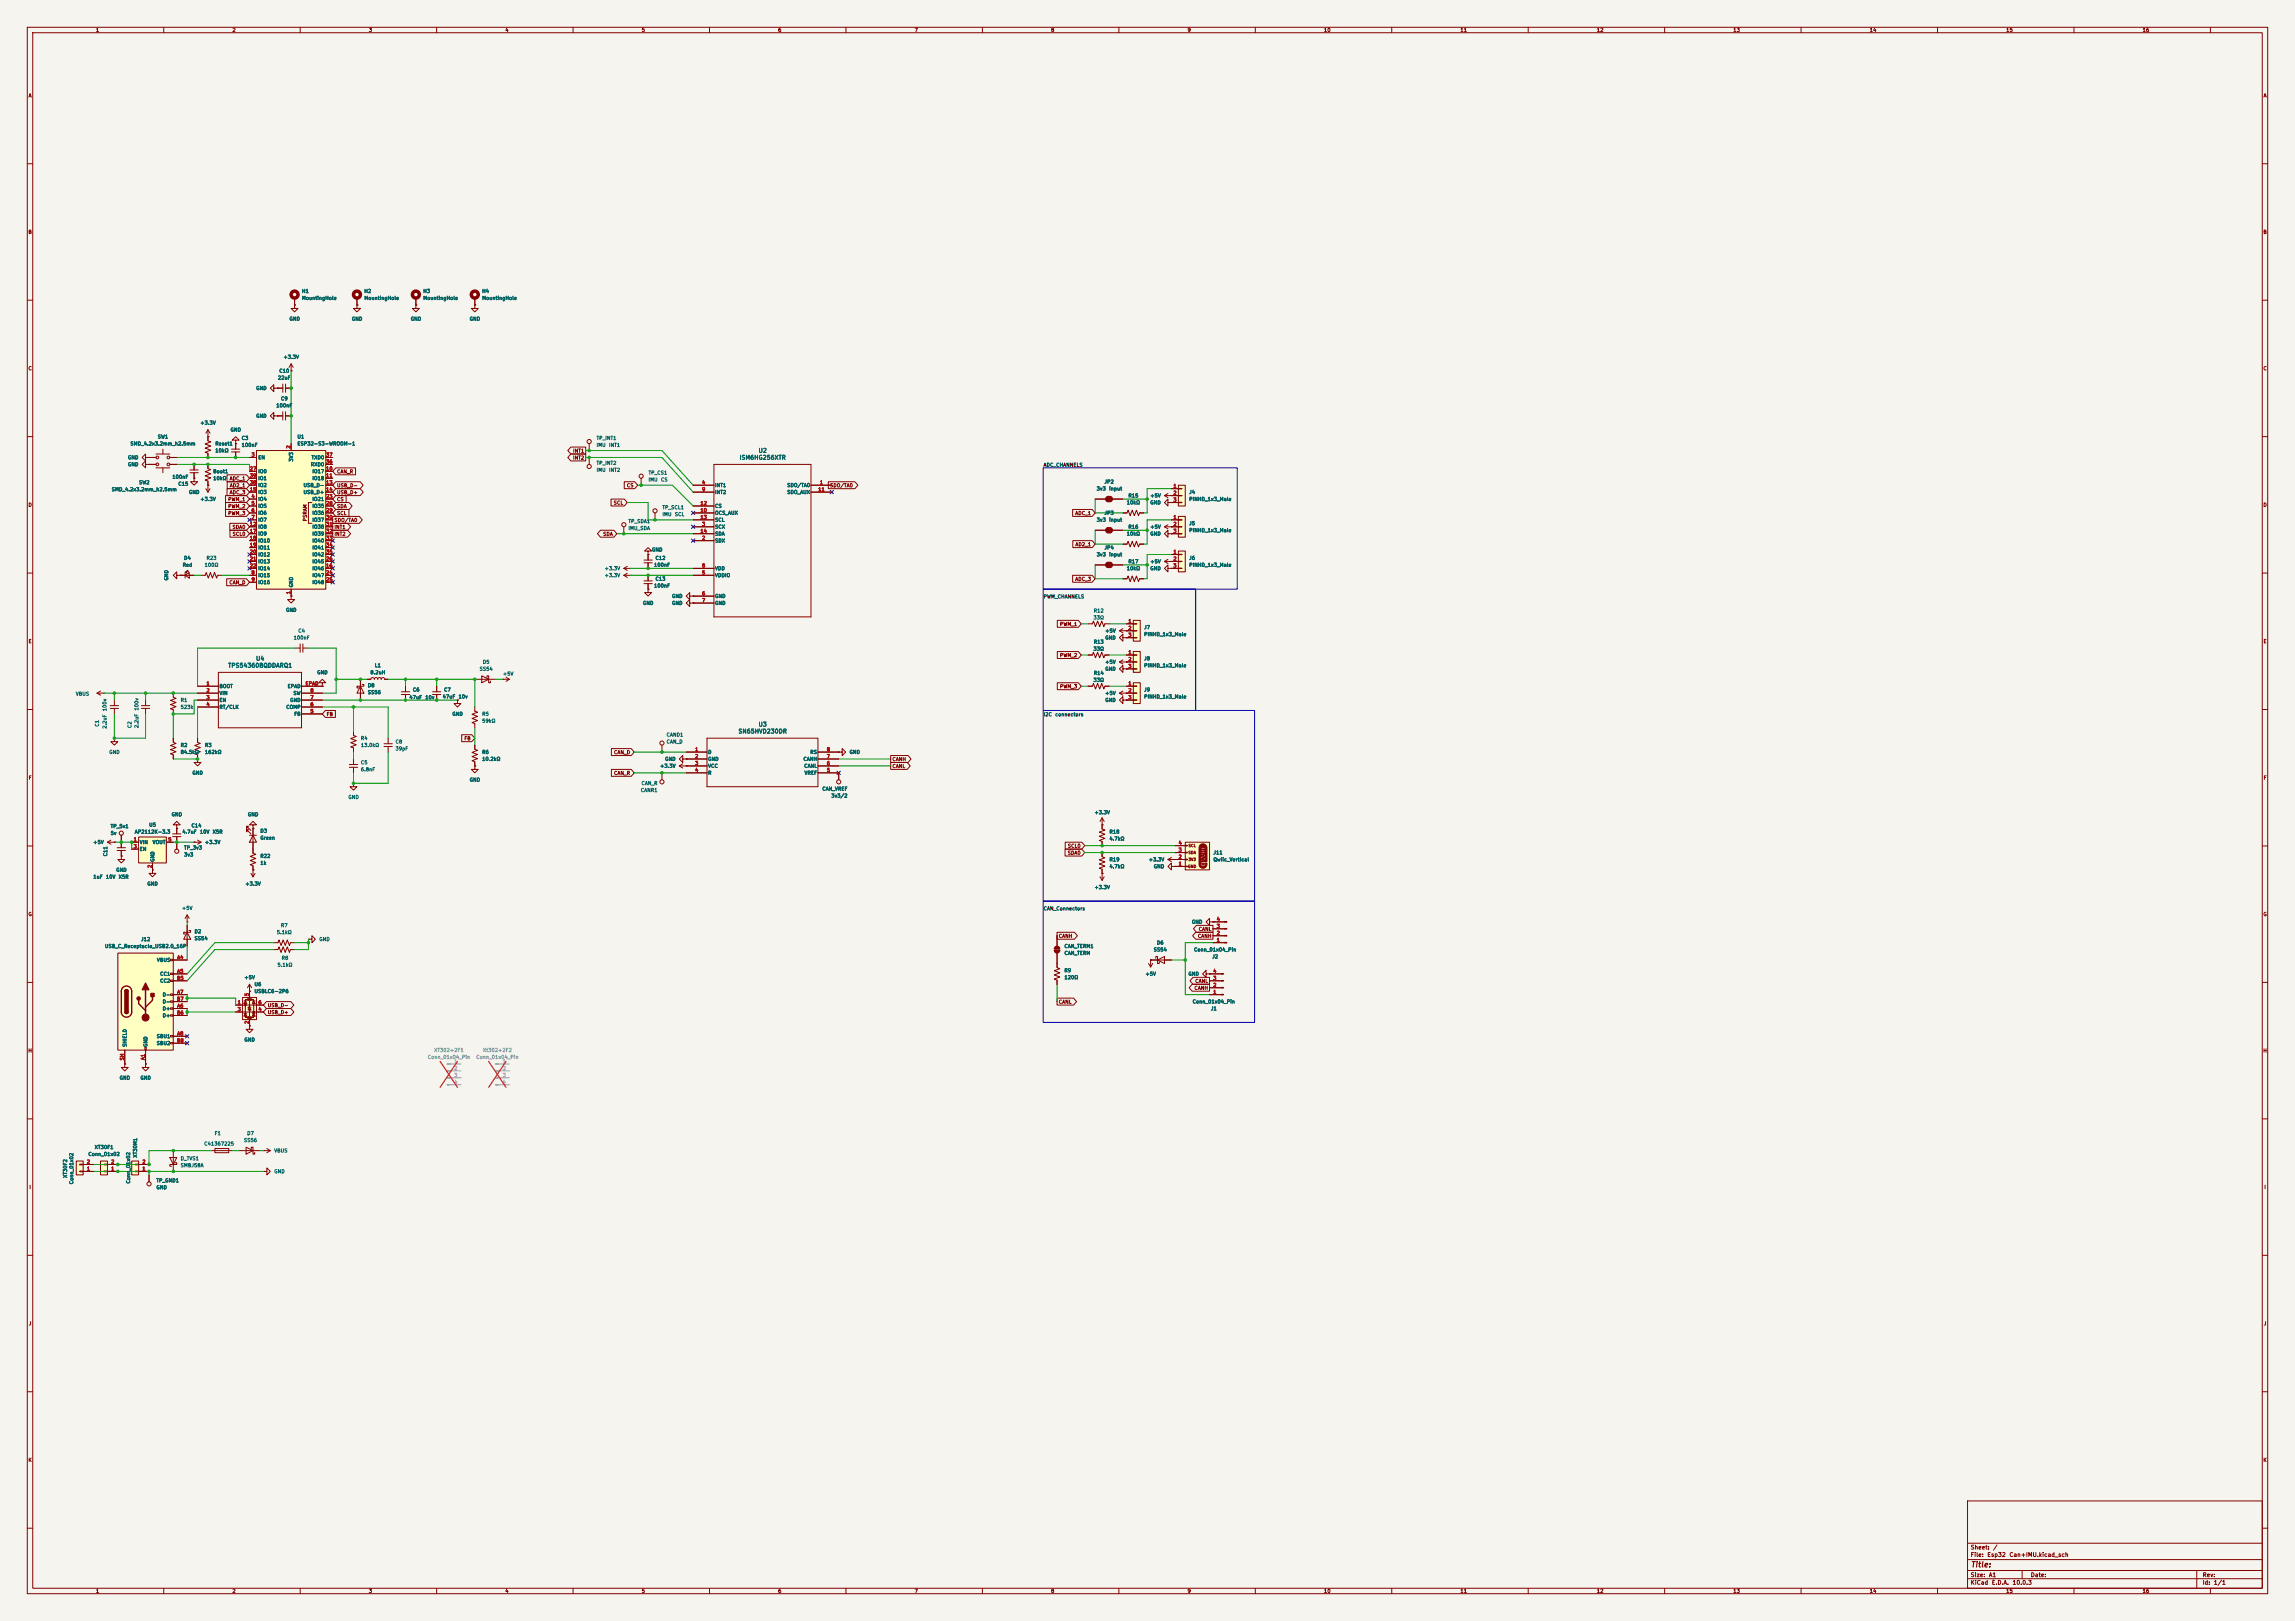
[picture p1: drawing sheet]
<svg xmlns="http://www.w3.org/2000/svg" width="841mm" height="594mm" viewBox="0 0 841 594" stroke-linecap="round" stroke-linejoin="round" font-family="sans-serif">
<defs><g id="words">
<text font-size="2" fill="#840000" x="722" y="574.8">Title:</text>
<g font-size="1.5" fill="#006464">
<text x="277.8" y="166.3">U2</text>
<text x="270.8" y="168.8">ISM6HG256XTR</text>
<text x="83.5" y="245">TPS54360BQDDARQ1</text>
<text x="93.6" y="242.5">U4</text>
<text x="270.4" y="269.1">SN65HVD230DR</text>
<text x="277.8" y="266.6">U3</text>
</g>
<g font-size="1.5" fill="#840000">
<text x="722" y="568.2">Sheet:</text>
<text x="730.2" y="568.2">/</text>
<text x="722" y="570.9">File:</text>
<text x="728.1" y="570.9">Esp32</text>
<text x="736.2" y="570.9">Can+IMU.kicad_sch</text>
<text x="722" y="581.1">KiCad</text>
<text x="722" y="578.3">Size:</text>
<text x="728.7" y="578.3">A1</text>
<text x="729.7" y="581.1">E.D.A.</text>
<text x="737.3" y="581.1">10.0.3</text>
<text x="744" y="578.3">Date:</text>
<text x="807" y="578.3">Rev:</text>
<text x="807" y="581.1">Id:</text>
<text x="811.1" y="581.1">1/1</text>
</g>
<g font-size="1.3" fill="#840000">
<text x="35" y="12">1</text>
<text x="85" y="12">2</text>
<text x="135" y="12">3</text>
<text x="185" y="12">4</text>
<text x="235" y="12">5</text>
<text x="285" y="12">6</text>
<text x="335" y="12">7</text>
<text x="385" y="12">8</text>
<text x="435" y="12">9</text>
<text x="485" y="12">10</text>
<text x="535" y="12">11</text>
<text x="585" y="12">12</text>
<text x="635" y="12">13</text>
<text x="685" y="12">14</text>
<text x="735" y="12">15</text>
<text x="785" y="12">16</text>
<text x="10.3" y="36">A</text>
<text x="829.3" y="36">A</text>
<text x="10.3" y="86">B</text>
<text x="829.2" y="86">B</text>
<text x="10.3" y="136">C</text>
<text x="829.2" y="136">C</text>
<text x="209.8" y="166.2">INT1</text>
<text x="123.3" y="173.8">CAN_R</text>
<text x="209.8" y="168.7">INT2</text>
<text x="84" y="176.3">ADC_1</text>
<text x="84.1" y="178.9">AD2_1</text>
<text x="123.3" y="178.9">USB_D-</text>
<text x="229.6" y="178.9">CS</text>
<text x="304" y="178.9">SDO/TA0</text>
<text x="10.3" y="186">D</text>
<text x="83.5" y="183.9">PWM_1</text>
<text x="84" y="181.4">ADC_3</text>
<text x="123.3" y="183.9">CS</text>
<text x="123.3" y="181.4">USB_D+</text>
<text x="224.7" y="185.2">SCL</text>
<text x="829.2" y="186">D</text>
<text x="83.5" y="189">PWM_3</text>
<text x="83.5" y="186.5">PWM_2</text>
<text x="112.7" y="191.2" transform="rotate(-90 112.7 191.2)">PSRAM</text>
<text x="122.4" y="191.6">SDO/TA0</text>
<text x="123.3" y="186.5">SDA</text>
<text x="123.3" y="189">SCL</text>
<text x="393.9" y="189">ADC_1</text>
<text x="85" y="194.1">SDA0</text>
<text x="85.1" y="196.6">SCL0</text>
<text x="122.4" y="196.6">INT2</text>
<text x="122.4" y="194.1">INT1</text>
<text x="220.9" y="196.6">SDA</text>
<text x="393.9" y="200.5">AD2_1</text>
<text x="83.9" y="214.4">CAN_D</text>
<text x="393.9" y="213.2">ADC_3</text>
<text x="388.3" y="229.7">PWM_1</text>
<text x="10.3" y="236">E</text>
<text x="829.3" y="236">E</text>
<text x="388.3" y="241.1">PWM_2</text>
<text x="388.3" y="252.5">PWM_3</text>
<text x="119.5" y="262.7">FB</text>
<text x="170" y="271.6">FB</text>
<text x="224.9" y="276.7">CAN_D</text>
<text x="326.9" y="279.2">CANH</text>
<text x="326.9" y="281.7">CANL</text>
<text x="10.3" y="286">F</text>
<text x="224.9" y="284.3">CAN_R</text>
<text x="829.3" y="286">F</text>
<text x="391.2" y="310.9">SCL0</text>
<text x="391.1" y="313.5">SDA0</text>
<text x="10.3" y="336">G</text>
<text x="829.2" y="336">G</text>
<text x="439.1" y="341.4">CANL</text>
<text x="387.8" y="344">CANH</text>
<text x="438.8" y="344">CANH</text>
<text x="437.5" y="363">CANH</text>
<text x="437.8" y="360.5">CANL</text>
<text x="97.9" y="369.4">USB_D-</text>
<text x="97.9" y="371.9">USB_D+</text>
<text x="387.8" y="368.1">CANL</text>
<text x="10.2" y="386">H</text>
<text x="829.2" y="386">H</text>
<text x="10.6" y="436">I</text>
<text x="829.6" y="436">I</text>
<text x="10.4" y="486">J</text>
<text x="829.4" y="486">J</text>
<text x="10.3" y="536">K</text>
<text x="829.2" y="536">K</text>
<text x="35" y="584">1</text>
<text x="85" y="584">2</text>
<text x="135" y="584">3</text>
<text x="185" y="584">4</text>
<text x="235" y="584">5</text>
<text x="285" y="584">6</text>
<text x="335" y="584">7</text>
<text x="385" y="584">8</text>
<text x="435" y="584">9</text>
<text x="485" y="584">10</text>
<text x="535" y="584">11</text>
<text x="585" y="584">12</text>
<text x="635" y="584">13</text>
<text x="685" y="584">14</text>
<text x="735" y="584">15</text>
<text x="785" y="584">16</text>
</g>
<g font-size="1.3" fill="#006464">
<text x="110.5" y="107.7">H1</text>
<text x="133.4" y="107.7">H2</text>
<text x="154.9" y="107.7">H3</text>
<text x="176.5" y="107.7">H4</text>
<text x="110.5" y="110.2">MountingHole</text>
<text x="133.4" y="110.2">MountingHole</text>
<text x="154.9" y="110.2">MountingHole</text>
<text x="176.5" y="110.2">MountingHole</text>
<text x="105.9" y="117.8">GND</text>
<text x="128.8" y="117.8">GND</text>
<text x="150.4" y="117.8">GND</text>
<text x="172" y="117.8">GND</text>
<text x="103.7" y="131.8">+3.3V</text>
<text x="102.2" y="136.9">C10</text>
<text x="93.7" y="143.2">GND</text>
<text x="101.7" y="139.4">22uF</text>
<text x="101.1" y="149.6">100nF</text>
<text x="102.8" y="147">C9</text>
<text x="73.3" y="155.9">+3.3V</text>
<text x="93.7" y="153.4">GND</text>
<text x="57.7" y="161">SW1</text>
<text x="84.3" y="158.5">GND</text>
<text x="88.4" y="161.5">C3</text>
<text x="108.8" y="161">U1</text>
<text x="218.4" y="161.5">TP_INT1</text>
<text x="47.6" y="163.5">SMD_4.2x3.2mm_h2.5mm</text>
<text x="78.7" y="163.5">Reset1</text>
<text x="78.7" y="166.1">10kΩ</text>
<text x="88.4" y="164">100nF</text>
<text x="108.8" y="163.5">ESP32-S3-WROOM-1</text>
<text x="218.4" y="164">IMU</text>
<text x="223" y="164">INT1</text>
<text x="46.7" y="168.6">GND</text>
<text x="46.7" y="171.2">GND</text>
<text x="78" y="173.7">Boot1</text>
<text x="94.5" y="168.6">EN</text>
<text x="94.5" y="173.7">IO0</text>
<text x="107.7" y="169.3" transform="rotate(-90 107.7 169.3)">3V3</text>
<text x="113.7" y="171.2">RXD0</text>
<text x="114" y="168.6">TXD0</text>
<text x="114.3" y="173.7">IO17</text>
<text x="218.4" y="173.2">IMU</text>
<text x="218.4" y="170.6">TP_INT2</text>
<text x="223" y="173.2">INT2</text>
<text x="50.8" y="177.8">SW2</text>
<text x="63" y="175.7">100nF</text>
<text x="65.2" y="178.3">C15</text>
<text x="78" y="176.2">10kΩ</text>
<text x="94.5" y="178.8">IO2</text>
<text x="94.5" y="176.2">IO1</text>
<text x="111" y="178.8">USB_D-</text>
<text x="114.3" y="176.2">IO18</text>
<text x="237.5" y="174.2">TP_CS1</text>
<text x="237.5" y="176.7">IMU</text>
<text x="242.1" y="176.7">CS</text>
<text x="261.9" y="178.8">INT1</text>
<text x="288.3" y="178.8">SDO/TA0</text>
<text x="404.6" y="177.5">JP2</text>
<text x="40.8" y="180.3">SMD_4.2x3.2mm_h2.5mm</text>
<text x="69.1" y="181.3">GND</text>
<text x="73.3" y="183.9">+3.3V</text>
<text x="94.5" y="183.9">IO4</text>
<text x="94.5" y="181.3">IO3</text>
<text x="111" y="181.3">USB_D+</text>
<text x="114.3" y="183.9">IO21</text>
<text x="261.9" y="181.3">INT2</text>
<text x="288.3" y="181.3">SDO_AUX</text>
<text x="401.7" y="180">3v3</text>
<text x="406.3" y="180">input</text>
<text x="412.7" y="185.1">10kΩ</text>
<text x="413.3" y="182.6">R15</text>
<text x="421.4" y="182.6">+5V</text>
<text x="421.4" y="185.1">GND</text>
<text x="435.6" y="181.3">J4</text>
<text x="435.6" y="183.9">PINHD_1x3_Male</text>
<text x="94.5" y="186.4">IO5</text>
<text x="94.5" y="188.9">IO6</text>
<text x="94.5" y="191.5">IO7</text>
<text x="114.3" y="186.4">IO35</text>
<text x="114.3" y="188.9">IO36</text>
<text x="114.3" y="191.5">IO37</text>
<text x="230.1" y="192">TP_SDA1</text>
<text x="242.6" y="186.9">TP_SCL1</text>
<text x="242.6" y="189.4">IMU</text>
<text x="247.1" y="189.4">SCL</text>
<text x="261.9" y="188.9">OCS_AUX</text>
<text x="261.9" y="186.4">CS</text>
<text x="261.9" y="191.5">SCL</text>
<text x="401.7" y="191.5">3v3</text>
<text x="404.6" y="188.9">JP3</text>
<text x="406.3" y="191.5">input</text>
<text x="94.5" y="194">IO8</text>
<text x="94.5" y="196.6">IO9</text>
<text x="114.3" y="194">IO38</text>
<text x="114.3" y="196.6">IO39</text>
<text x="230.1" y="194.5">IMU_SDA</text>
<text x="261.9" y="194">SCX</text>
<text x="261.9" y="196.6">SDA</text>
<text x="412.7" y="196.6">10kΩ</text>
<text x="413.3" y="194">R16</text>
<text x="421.4" y="196.6">GND</text>
<text x="421.4" y="194">+5V</text>
<text x="435.6" y="192.7">J5</text>
<text x="435.6" y="195.3">PINHD_1x3_Male</text>
<text x="94.5" y="199.1">IO10</text>
<text x="94.5" y="201.6">IO11</text>
<text x="114.3" y="199.1">IO40</text>
<text x="114.3" y="201.6">IO41</text>
<text x="238.8" y="202.4">GND</text>
<text x="261.9" y="199.1">SDX</text>
<text x="404.6" y="201.6">JP4</text>
<text x="66.8" y="208">Red</text>
<text x="67.3" y="205.4">D4</text>
<text x="74.8" y="208">100Ω</text>
<text x="75.5" y="205.4">R23</text>
<text x="94.5" y="204.2">IO12</text>
<text x="94.5" y="206.7">IO13</text>
<text x="94.5" y="209.3">IO14</text>
<text x="114.3" y="209.3">IO46</text>
<text x="114.3" y="206.7">IO45</text>
<text x="114.3" y="204.2">IO42</text>
<text x="221.4" y="209.3">+3.3V</text>
<text x="239.5" y="208">100nF</text>
<text x="240" y="205.4">C12</text>
<text x="261.9" y="209.3">VDD</text>
<text x="401.7" y="204.2">3v3</text>
<text x="406.3" y="204.2">input</text>
<text x="412.7" y="209.3">10kΩ</text>
<text x="413.3" y="206.7">R17</text>
<text x="421.4" y="206.7">+5V</text>
<text x="421.4" y="209.3">GND</text>
<text x="435.6" y="205.4">J6</text>
<text x="435.6" y="208">PINHD_1x3_Male</text>
<text x="61.9" y="212.9" transform="rotate(-90 61.9 212.9)">GND</text>
<text x="94.5" y="211.8">IO15</text>
<text x="94.5" y="214.3">IO16</text>
<text x="107.7" y="215.4" transform="rotate(-90 107.7 215.4)">GND</text>
<text x="114.3" y="211.8">IO47</text>
<text x="114.3" y="214.3">IO48</text>
<text x="221.4" y="211.8">+3.3V</text>
<text x="239.5" y="215.6">100nF</text>
<text x="240" y="213.1">C13</text>
<text x="261.9" y="211.8">VDDIO</text>
<text x="235.5" y="222">GND</text>
<text x="246.1" y="219.4">GND</text>
<text x="246.1" y="222">GND</text>
<text x="261.9" y="219.4">GND</text>
<text x="261.9" y="222">GND</text>
<text x="104.6" y="224.5">GND</text>
<text x="400.6" y="227.3">33Ω</text>
<text x="400.6" y="224.7">R12</text>
<text x="109.2" y="232.1">C4</text>
<text x="404.9" y="232.1">+5V</text>
<text x="419.1" y="230.8">J7</text>
<text x="419.1" y="233.4">PINHD_1x3_Male</text>
<text x="107.5" y="234.7">100nF</text>
<text x="400.6" y="238.7">33Ω</text>
<text x="400.6" y="236.2">R13</text>
<text x="404.9" y="234.7">GND</text>
<text x="137.2" y="244.8">L1</text>
<text x="176.8" y="243.5">D5</text>
<text x="404.9" y="243.5">+5V</text>
<text x="419.1" y="242.3">J8</text>
<text x="419.1" y="244.8">PINHD_1x3_Male</text>
<text x="116.1" y="247.4">GND</text>
<text x="135.6" y="247.4">8.2uH</text>
<text x="175.6" y="246.1">SS54</text>
<text x="184.2" y="247.9">+5V</text>
<text x="400.6" y="250.1">33Ω</text>
<text x="400.6" y="247.6">R14</text>
<text x="404.9" y="246.1">GND</text>
<text x="27.7" y="255.2">VBUS</text>
<text x="66" y="257.5">R1</text>
<text x="80.3" y="252.4">BOOT</text>
<text x="80.3" y="255">VIN</text>
<text x="80.3" y="257.5">EN</text>
<text x="105.3" y="252.4">EPAD</text>
<text x="106.2" y="257.5">GND</text>
<text x="107.4" y="255">SW</text>
<text x="134.6" y="252.1">D8</text>
<text x="134.6" y="254.7">SS56</text>
<text x="149.9" y="256.5">47uF</text>
<text x="151.1" y="253.7">C6</text>
<text x="155.7" y="256.5">10v</text>
<text x="162.1" y="256.2">47uF</text>
<text x="162.6" y="253.7">C7</text>
<text x="167.9" y="256.2">10v</text>
<text x="404.9" y="255">+5V</text>
<text x="404.9" y="257.5">GND</text>
<text x="419.1" y="253.7">J9</text>
<text x="419.1" y="256.2">PINHD_1x3_Male</text>
<text x="39.3" y="260.8" transform="rotate(-90 39.3 260.8)">100v</text>
<text x="51" y="260.5" transform="rotate(-90 51 260.5)">100v</text>
<text x="66" y="260.1">523k</text>
<text x="80.3" y="260.1">RT/CLK</text>
<text x="104.7" y="260.1">COMP</text>
<text x="107.7" y="262.6">FB</text>
<text x="165.6" y="262.6">GND</text>
<text x="176.5" y="262.6">R5</text>
<text x="36.5" y="266.4" transform="rotate(-90 36.5 266.4)">C1</text>
<text x="39.3" y="267.2" transform="rotate(-90 39.3 267.2)">2.2uF</text>
<text x="48.5" y="266.9" transform="rotate(-90 48.5 266.9)">C2</text>
<text x="51" y="266.9" transform="rotate(-90 51 266.9)">2.2uF</text>
<text x="176.5" y="265.1">59kΩ</text>
<text x="66" y="274">R2</text>
<text x="74.9" y="274">R3</text>
<text x="132.1" y="271.5">R4</text>
<text x="132.1" y="274">13.0kΩ</text>
<text x="144.8" y="272.8">C8</text>
<text x="144.8" y="275.3">39pF</text>
<text x="244.1" y="272.8">CAN_D</text>
<text x="244.1" y="270.2">CAND1</text>
<text x="39.9" y="276.6">GND</text>
<text x="66" y="276.6">84.5kΩ</text>
<text x="74.9" y="276.6">162kΩ</text>
<text x="132.1" y="280.4">C5</text>
<text x="176.5" y="276.6">R6</text>
<text x="176.5" y="279.1">10.2kΩ</text>
<text x="241.8" y="281.6">+3.3V</text>
<text x="243.6" y="279.1">GND</text>
<text x="259.3" y="276.6">D</text>
<text x="259.3" y="279.1">GND</text>
<text x="259.3" y="281.6">VCC</text>
<text x="294.2" y="279.1">CANH</text>
<text x="294.5" y="281.6">CANL</text>
<text x="296.8" y="276.6">RS</text>
<text x="311.2" y="276.6">GND</text>
<text x="70.4" y="284.2">GND</text>
<text x="132.1" y="282.9">6.8nF</text>
<text x="172" y="286.7">GND</text>
<text x="234.9" y="288">CAN_R</text>
<text x="259.3" y="284.2">R</text>
<text x="294.7" y="284.2">VREF</text>
<text x="127.5" y="293.1">GND</text>
<text x="234.7" y="290.5">CANR1</text>
<text x="301.2" y="290">CAN_VREF</text>
<text x="304.5" y="292.6">3v3/2</text>
<text x="62.7" y="299.4">GND</text>
<text x="90.7" y="299.4">GND</text>
<text x="400.9" y="298.7">+3.3V</text>
<text x="40.4" y="303.7">TP_5v1</text>
<text x="49.2" y="305.8">AP2112K-3.3</text>
<text x="54.5" y="303.2">U5</text>
<text x="66.7" y="305.8">4.7uF</text>
<text x="70" y="303.5">C14</text>
<text x="73.1" y="305.8">10V</text>
<text x="77.8" y="305.8">X5R</text>
<text x="95.3" y="305.5">D3</text>
<text x="406.4" y="305.8">R18</text>
<text x="34" y="309.6">+5V</text>
<text x="40.4" y="306.3">5v</text>
<text x="51.1" y="309.6">VIN</text>
<text x="55.8" y="309.6">VOUT</text>
<text x="67.3" y="311.6">TP_3v3</text>
<text x="74.9" y="309.6">+3.3V</text>
<text x="95.3" y="308">Green</text>
<text x="406.4" y="308.3">4.7kΩ</text>
<text x="39.6" y="313.9" transform="rotate(-90 39.6 313.9)">C11</text>
<text x="51.1" y="312.1">EN</text>
<text x="56.9" y="316" transform="rotate(-90 56.9 316)">GND</text>
<text x="67.3" y="314.2">3v3</text>
<text x="95.3" y="314.7">R22</text>
<text x="95.3" y="317.2">1k</text>
<text x="406.4" y="315.9">R19</text>
<text x="420.8" y="315.9">+3.3V</text>
<text x="444.5" y="315.9">Qwiic_Vertical</text>
<text x="444.5" y="313.4">J11</text>
<text x="34" y="322.3">1uF</text>
<text x="38.7" y="322.3">10V</text>
<text x="42.4" y="319.7">GND</text>
<text x="43.3" y="322.3">X5R</text>
<text x="406.4" y="318.5">4.7kΩ</text>
<text x="422.6" y="318.5">GND</text>
<text x="53.8" y="324.8">GND</text>
<text x="89.8" y="324.8">+3.3V</text>
<text x="400.9" y="326.1">+3.3V</text>
<text x="66.5" y="333.7">+5V</text>
<text x="102.8" y="340.1">R7</text>
<text x="436.6" y="338.8">GND</text>
<text x="38.3" y="347.7">USB_C_Receptacle_USB2.0_16P</text>
<text x="51.5" y="345.1">J12</text>
<text x="71.1" y="342.3">D2</text>
<text x="71.1" y="344.8">SS54</text>
<text x="101.3" y="342.6">5.1kΩ</text>
<text x="116.8" y="345.1">GND</text>
<text x="389.9" y="347.7">CAN_TERM1</text>
<text x="423.8" y="346.4">D6</text>
<text x="57.4" y="352.8">VBUS</text>
<text x="103.1" y="352">R8</text>
<text x="389.9" y="350.2">CAN_TERM</text>
<text x="422.6" y="349">SS54</text>
<text x="437.4" y="349">Conn_01x04_Pin</text>
<text x="444.1" y="351.5">J2</text>
<text x="58.5" y="357.8">CC1</text>
<text x="89.4" y="359.1">+5V</text>
<text x="101.5" y="354.5">5.1kΩ</text>
<text x="389.9" y="356.6">R9</text>
<text x="389.9" y="359.1">120Ω</text>
<text x="419.6" y="357.8">+5V</text>
<text x="435.3" y="357.8">GND</text>
<text x="58.5" y="360.4">CC2</text>
<text x="59.4" y="365.5">D-</text>
<text x="93.1" y="361.7">U6</text>
<text x="93.1" y="364.2">USBLC6-2P6</text>
<text x="59.4" y="370.5">D+</text>
<text x="59.4" y="368">D-</text>
<text x="436.9" y="368">Conn_01x04_Pin</text>
<text x="443.6" y="370.5">J1</text>
<text x="59.4" y="373.1">D+</text>
<text x="46.7" y="383.8" transform="rotate(-90 46.7 383.8)">SHIELD</text>
<text x="54.3" y="383.8" transform="rotate(-90 54.3 383.8)">GND</text>
<text x="57.3" y="380.7">SBU1</text>
<text x="57.3" y="383.2">SBU2</text>
<text x="89.4" y="382">GND</text>
<text x="43.7" y="395.9">GND</text>
<text x="51.3" y="395.9">GND</text>
<text x="78.5" y="416.3">F1</text>
<text x="89.2" y="418.8">SS56</text>
<text x="90.4" y="416.3">D7</text>
<text x="32.2" y="423.9">Conn_01x02</text>
<text x="34.6" y="421.3">XT30F1</text>
<text x="50.5" y="424.4" transform="rotate(-90 50.5 424.4)">XT30M1</text>
<text x="66" y="425.5">D_TVS1</text>
<text x="74.7" y="420.1">C41367225</text>
<text x="100.3" y="422.6">VBUS</text>
<text x="24.8" y="431.8" transform="rotate(-90 24.8 431.8)">XT30F2</text>
<text x="66" y="428">SMBJ58A</text>
<text x="100.3" y="430.2">GND</text>
<text x="27.1" y="434.1" transform="rotate(-90 27.1 434.1)">Conn_01x02</text>
<text x="48" y="433.9" transform="rotate(-90 48 433.9)">Conn_01x02</text>
<text x="57.2" y="436.1">GND</text>
<text x="57.2" y="433.5">TP_GND1</text>
</g>
<g font-size="1.3" fill="#a90000">
<text x="92" y="167.6">3</text>
<text x="106.7" y="164.5" transform="rotate(-90 106.7 164.5)">2</text>
<text x="119.3" y="167.6">37</text>
<text x="91.4" y="172.7">27</text>
<text x="119.3" y="172.7">10</text>
<text x="119.3" y="170.2">36</text>
<text x="91.4" y="177.8">38</text>
<text x="91.4" y="175.2">39</text>
<text x="119.3" y="175.2">11</text>
<text x="119.3" y="177.8">13</text>
<text x="257.1" y="177.8">4</text>
<text x="300.3" y="177.8">1</text>
<text x="429.8" y="179">1</text>
<text x="91.4" y="180.3">15</text>
<text x="92" y="182.9">4</text>
<text x="92" y="185.4">5</text>
<text x="119.3" y="180.3">14</text>
<text x="119.3" y="182.9">23</text>
<text x="119.3" y="185.4">28</text>
<text x="256.5" y="185.4">12</text>
<text x="257.1" y="180.3">9</text>
<text x="299.7" y="180.3">11</text>
<text x="429.8" y="181.6">2</text>
<text x="429.8" y="184.1">3</text>
<text x="92" y="187.9">6</text>
<text x="92" y="190.5">7</text>
<text x="119.3" y="187.9">29</text>
<text x="119.3" y="190.5">30</text>
<text x="256.5" y="187.9">10</text>
<text x="256.5" y="190.5">13</text>
<text x="429.8" y="190.5">1</text>
<text x="91.4" y="193">12</text>
<text x="91.4" y="195.6">17</text>
<text x="119.3" y="193">31</text>
<text x="119.3" y="195.6">32</text>
<text x="256.5" y="195.6">14</text>
<text x="257.1" y="193">3</text>
<text x="429.8" y="193">2</text>
<text x="429.8" y="195.6">3</text>
<text x="91.4" y="198.1">18</text>
<text x="91.4" y="200.6">19</text>
<text x="91.4" y="203.2">20</text>
<text x="119.3" y="198.1">33</text>
<text x="119.3" y="200.6">34</text>
<text x="119.3" y="203.2">35</text>
<text x="257.1" y="198.1">2</text>
<text x="429.8" y="203.2">1</text>
<text x="91.4" y="205.7">21</text>
<text x="91.4" y="208.3">22</text>
<text x="119.3" y="208.3">16</text>
<text x="119.3" y="205.7">26</text>
<text x="257.1" y="208.3">8</text>
<text x="429.8" y="205.7">2</text>
<text x="429.8" y="208.3">3</text>
<text x="92" y="210.8">8</text>
<text x="92" y="213.3">9</text>
<text x="119.3" y="210.8">24</text>
<text x="119.3" y="213.3">25</text>
<text x="257.1" y="210.8">5</text>
<text x="106.7" y="217.9" transform="rotate(-90 106.7 217.9)">1</text>
<text x="257.1" y="218.4">6</text>
<text x="257.1" y="221">7</text>
<text x="413.3" y="228.6">1</text>
<text x="413.3" y="231.1">2</text>
<text x="413.3" y="233.7">3</text>
<text x="413.3" y="240">1</text>
<text x="413.3" y="242.5">2</text>
<text x="413.3" y="245.1">3</text>
<text x="75.5" y="251.4">1</text>
<text x="111.8" y="251.4">EPAD</text>
<text x="413.3" y="251.4">1</text>
<text x="75.5" y="254">2</text>
<text x="75.5" y="256.5">3</text>
<text x="113.6" y="256.5">7</text>
<text x="113.6" y="254">8</text>
<text x="413.3" y="254">2</text>
<text x="413.3" y="256.5">3</text>
<text x="75.5" y="259.1">4</text>
<text x="113.6" y="261.6">5</text>
<text x="113.6" y="259.1">6</text>
<text x="254.6" y="275.6">1</text>
<text x="302.8" y="275.6">8</text>
<text x="254.6" y="278.1">2</text>
<text x="254.6" y="280.6">3</text>
<text x="302.8" y="280.6">6</text>
<text x="302.8" y="278.1">7</text>
<text x="254.6" y="283.2">4</text>
<text x="302.8" y="283.2">5</text>
<text x="48.8" y="308.6">1</text>
<text x="48.8" y="311.1">3</text>
<text x="61.5" y="308.6">5</text>
<text x="431.7" y="309.9">4</text>
<text x="431.7" y="317.5">1</text>
<text x="431.7" y="314.9">2</text>
<text x="431.7" y="312.4">3</text>
<text x="55.9" y="318.2" transform="rotate(-90 55.9 318.2)">2</text>
<text x="445.7" y="340.3">3</text>
<text x="445.7" y="337.8">4</text>
<text x="445.7" y="345.4">1</text>
<text x="445.7" y="342.9">2</text>
<text x="64.8" y="351.8">A4</text>
<text x="64.7" y="359.4">B5</text>
<text x="64.8" y="356.8">A5</text>
<text x="444.4" y="359.4">3</text>
<text x="444.4" y="356.8">4</text>
<text x="64.8" y="364.5">A7</text>
<text x="91.4" y="365.2" transform="rotate(-90 91.4 365.2)">5</text>
<text x="444.4" y="364.5">1</text>
<text x="444.4" y="361.9">2</text>
<text x="64.7" y="367">B7</text>
<text x="64.8" y="369.5">A6</text>
<text x="86.9" y="368.3">1</text>
<text x="86.9" y="370.8">3</text>
<text x="94.5" y="370.8">4</text>
<text x="94.5" y="368.3">6</text>
<text x="64.7" y="372.1">B6</text>
<text x="91.4" y="375.4" transform="rotate(-90 91.4 375.4)">2</text>
<text x="64.7" y="382.2">B8</text>
<text x="64.8" y="379.7">A8</text>
<text x="45.7" y="388.7" transform="rotate(-90 45.7 388.7)">SH</text>
<text x="53.3" y="388.6" transform="rotate(-90 53.3 388.6)">A1</text>
<text x="31.7" y="429.2">1</text>
<text x="31.7" y="426.7">2</text>
<text x="40.6" y="429.2">1</text>
<text x="40.6" y="426.7">2</text>
<text x="52" y="429.2">1</text>
<text x="52" y="426.7">2</text>
</g>
<g font-size="1.3" fill="#0f0f0f">
<text x="382.3" y="171.3">ADC_CHANNELS</text>
<text x="382.3" y="219.6">PWM_CHANNELS</text>
<text x="382.3" y="262.8">I2C</text>
<text x="386.5" y="262.8">connectors</text>
<text x="382.3" y="333.9">CAN_Connectors</text>
</g>
<g font-size="1.3" fill="#939391">
<text x="156.6" y="388.3">Conn_01x04_Pin</text>
<text x="158.9" y="385.8">XT302+2F1</text>
<text x="174.4" y="388.3">Conn_01x04_Pin</text>
<text x="176.8" y="385.8">Xt302+2F2</text>
</g>
<g font-size="1.3" fill="#a5a4a2">
<text x="166.3" y="389.9">1</text>
<text x="184.1" y="389.9">1</text>
<text x="166.3" y="392.4">2</text>
<text x="166.3" y="394.9">3</text>
<text x="184.1" y="392.4">2</text>
<text x="184.1" y="394.9">3</text>
<text x="166.3" y="397.5">4</text>
<text x="184.1" y="397.5">4</text>
</g>
<g font-size="1" fill="#840000">
<text x="435.4" y="310.6">SCL</text>
<text x="435.3" y="313.2">SDA</text>
<text x="435.4" y="315.7">3V3</text>
<text x="435.2" y="318.3">GND</text>
</g>
</g></defs>
<path d="M0 0h841v594h-841z" fill="#f5f4ef" stroke="#f5f4ef" stroke-width=".37"/>
<g fill="none" stroke="#840000" stroke-width=".37">
<path d="M10 10h821v574h-821zM12 12h817v570h-817zM60 10v2M110 10v2M160 10v2M210 10v2M260 10v2M310 10v2M360 10v2M410 10v2M460 10v2M510 10v2"/>
<path d="M560 10v2M610 10v2M660 10v2M710 10v2M760 10v2M810 10v2M10 60h2M829 60h2M10 110h2M107.9 109.2v2.6M130.8 111.8v1.2h1.3l-1.3 1.3-1.3-1.3h1.3M130.8 111.8h.1"/>
<path d="M174 111.8v1.2h1.3l-1.3 1.3-1.3-1.3h1.3M174 111.8h.1M174 109.2v2.6M829 110h2M10 160h2M76.2 157.5v2.5M76.2 157.5l-.8 1.2M76.2 157.5l.8 1.2M101.6 142.2h2M103.6 140.7v3.1M104.6 140.7v3.1M104.6 142.2h2.1"/>
<path d="M829 160h2M71.1 175.3v1.2h1.3l-1.3 1.3-1.3-1.3h1.3M71.1 175.3h.1M75.4 179.1l.8 1.2M76.2 170.2v1.5l1 .4-2 .7 2 .8-2 .8 2 .7-2 .8 1 .4v4M76.2 160h.1M76.2 177.8h.1M77 179.1l-.8 1.2M215.9 167.6v2.6M401.3 182.9h3.8M406.1 181.9v2M406.7 181.9v2"/>
<path d="M407.7 182.9h3.8M426.7 181.6l1.3 .8M426.7 181.6h2.6M428 184.1v-1.2l-1.3 1.2 1.3 1.3v-1.3h1.3M428 180.8l-1.3 .8M429.3 181.6h.1M429.3 184.1h.1M10 210h2M401.3 207h3.8M406.1 206v2M406.7 206v2M407.7 207h3.8"/>
<path d="M411.5 212.1h1.5l.4-1 .7 2 .8-2 .8 2 .7-2 .8 2 .4-1h1.5M829 210h2M10 260h2M40.4 258.6h3M40.4 259.6h3M41.9 256.5v2.1M41.9 259.6v2M829 260h2M41.9 270.5v1.3h1.3l-1.3 1.2-1.3-1.2h1.3M41.9 270.5h.1M10 310h2M44.4 306.1v2.5"/>
<path d="M829 310h2M10 360h2M829 360h2M10 410h2M829 410h2M10 460h2M829 460h2M10 510h2M829 510h2M10 560h2M721 550h108v32h-108zM829 560h2"/>
<path d="M721 578.5h108M721 575.5h108M721 571.5h108M721 565.5h108M741 575.5v3M805 575.5v6.5M60 582v2M110 582v2M160 582v2M210 582v2M260 582v2M310 582v2"/>
<path d="M360 582v2M410 582v2M460 582v2M510 582v2M560 582v2M610 582v2M660 582v2M710 582v2M760 582v2M810 582v2"/>
<circle cx="215.9" cy="170.9" r=".76"/>
<circle cx="44.5" cy="305.3" r=".76"/>
</g>
<g fill="none" stroke="#840000" stroke-width="1.3">
<circle cx="108" cy="107.9" r="1.27"/>
<circle cx="174" cy="107.9" r="1.27"/>
</g>
<g fill="#840000" stroke="#840000" stroke-width=".37">
<path d="M405.4 182.2l.7-.3v2l-.9-.7z"/>
<path d="M406.7 181.9l.7 .3 .3 .7-.3 .7-.7 .3z"/>
<path d="M405.4 206.3l.7-.3v2l-.9-.6z"/>
<path d="M406.7 206l.7 .3 .3 .7-.3 .7-.7 .3z"/>
</g>
<path d="M431.8 189.2h2.5v7.6h-2.5z" fill="#ffffc2"/>
<path d="M428 195.6v-1.3l-1.3 1.3 1.3 1.2v-1.2h1.3M429.3 195.6h.1M429.3 190.5h3.8M429.3 193h3.8M429.3 195.6h3.8M431.8 189.2h2.5v7.6h-2.5z" fill="none" stroke="#840000" stroke-width=".37"/>
<path d="M431.8 190.5h1.3M431.8 193h1.3M431.8 195.6h1.3" fill="none" stroke="#840000" stroke-width=".5"/>
<path d="M431.8 201.9h2.5v7.6h-2.5z" fill="#ffffc2"/>
<g fill="none" stroke="#840000" stroke-width=".37">
<path d="M107.9 111.8v1.2h1.3l-1.3 1.3-1.2-1.3h1.2M107.9 111.8h.1M130.8 109.2v2.6M152.4 111.8v1.2h1.3l-1.3 1.3-1.3-1.3h1.3M152.4 111.8h.1M152.4 109.2v2.6M100.3 152.4v-1.3l-1.2 1.3 1.2 1.3v-1.3h1.3M100.3 142.2v-1.2l-1.2 1.2 1.2 1.3v-1.3h1.3M101.6 152.4h.1M101.6 142.2h.1M101.6 152.4h2M103.6 150.9v3"/>
<path d="M104.6 150.9v3M104.6 152.4h2.1M53.3 167.6v-1.2l-1.2 1.2 1.2 1.3v-1.3h1.3M53.3 170.2v-1.3l-1.2 1.3 1.2 1.2v-1.2h1.3M54.6 167.6h.1M54.6 170.2h.1M54.6 170.2h2.5M54.6 167.6h2.5M57.1 166.4h5.1M57.1 171.4h5.1M59.7 164.6v1.8M59.7 171.4v1.8"/>
<path d="M62.2 170.2h2.6M62.2 167.6h2.6M76.2 160v1.5l1 .4-2 .8 2 .7-2 .8 2 .8-2 .7 1 .4v1.5M254 177.8h7.6M261.6 170.2h35.6v55.9h-35.6zM297.2 177.8h7.6M254 193h7.6M254 188h7.6M254 198.1h7.6M254 180.3h7.6M254 185.4h7.6M254 190.5h7.6"/>
<path d="M254 195.6h7.6M297.2 180.3h7.6M411.5 199.4h1.5l.4-1 .7 2 .8-2 .8 2 .7-2 .8 2 .4-1h1.5M411.5 188h1.5l.4-1.1 .7 2.1 .8-2.1 .8 2.1 .7-2.1 .8 2.1 .4-1h1.5M426.7 193l1.3 .8M426.7 193h2.6M428 192.3l-1.3 .7M429.3 193h.1M106.7 218.4v1.3h1.2l-1.2 1.3-1.3-1.3h1.3M106.7 218.4h.1M236 212.9h3M236 213.9h3"/>
<path d="M237.5 215.9v1.3h1.3l-1.3 1.2-1.3-1.2h1.3M237.5 215.9h.1M237.5 210.8v2.1M237.5 213.9v2M252.7 218.4v-1.2l-1.2 1.2 1.2 1.3v-1.3h1.3M254 218.4h.1M254 208.3h7.6M254 210.8h7.6M254 218.4h7.6M426.7 205.7h6.4M426.7 205.7l1.3 .8M428 208.3v-1.3l-1.3 1.3 1.3 1.2v-1.2h1.3"/>
<path d="M428 205l-1.3 .7M429.3 205.7h.1M429.3 208.3h.1M429.3 203.2h3.8M429.3 208.3h3.8M431.8 201.9h2.5v7.6h-2.5zM107.9 237.5h2.1M110 236v3M111 236v3M111 237.5h2M252.7 221v-1.3l-1.2 1.3 1.2 1.2v-1.2h1.3M254 221h.1"/>
<path d="M254 221h7.6M51.8 258.6h3.1M51.8 259.6h3.1M53.3 256.5v2.1M53.3 259.6v2M63.5 254v1.5l1 .4-2 .8 2 .7-2 .8 2 .8-2 .7 1 .4v1.5M72.4 251.5h7.6M72.4 254h7.6M72.4 256.5h7.6M72.4 259.1h7.6M80 246.4h30.5v20.3h-30.5zM110.5 251.5h7.6"/>
<path d="M110.5 254h7.6M110.5 256.5h7.6M110.5 259.1h7.6M118.1 250.2h1.3l-1.3-1.3-1.3 1.3h1.3v1.3M118.1 251.5h.1M132.1 251.5l1.2 2.5h-2.5zM132.1 248.9v7.6M132.7 250.8h.6v.7h-2.5v.6h.6M134.6 248.9h1.3l.2-.4 .4-.2 .5 .2 .2 .4 .1-.4 .5-.2 .4 .2 .2 .4 .2-.4 .5-.2 .4 .2 .2 .4 .2-.4 .4-.2 .5 .2 .2 .4h1.2M147.1 253.5h3M147.1 254.5h3M148.6 251.5v2"/>
<path d="M148.6 254.5v2M158.5 253.5h3M158.5 254.5h3M160 251.5v2M160 254.5v2M167.6 256.5v1.3h1.3l-1.3 1.3-1.2-1.3h1.2M167.6 256.5h.1M174 259.1v1.5l1 .4-2 .7 2 .8-2 .8 2 .7-2 .8 1 .4v1.5M174 248.9h7.6M176.5 247.6l2.6 1.3-2.6 1.3zM178.4 248.3v-.7h.7v2.6h.6v-.6M184.1 248.9h.1"/>
<path d="M184.1 248.9h2.6M185.4 248.2l1.3 .7M186.7 248.9l-1.3 .8M63.5 270.5v1.5l1 .4-2 .8 2 .7-2 .8 2 .8-2 .7 1 .4v1.5M72.4 270.5v1.5l1 .4-2 .8 2 .7-2 .8 2 .8-2 .7 1 .4v1.5M110.5 261.6h7.6M129.5 268v1.5l1.1 .4-2.1 .7 2.1 .8-2.1 .8 2.1 .7-2.1 .8 1 .4v1.5M140.7 272.5h3.1M140.7 273.6h3.1M142.2 270.5v2M142.2 273.6v2M242.6 273v2.6"/>
<path d="M250.2 278.1v-1.2l-1.3 1.2 1.3 1.3v-1.3h1.3M250.2 279.9l-1.3 .8M251.5 278.1h.1M251.5 275.6h7.6M251.5 278.1h7.6M259.1 270.5h40.6v17.8h-40.6zM299.7 275.6h7.6M299.7 278.1h7.6M307.3 275.6h1.3v-1.3l1.3 1.3-1.3 1.3v-1.3M307.3 275.6h.1M242.6 283.2v2.5M248.9 280.7h10.2"/>
<path d="M248.9 280.7l1.3 .7M251.5 280.7h.1M251.5 283.2h7.6M299.7 280.7h7.6M299.7 283.2h7.6v2.5M403.9 312.4v1.5l1 .4-2.1 .8 2.1 .7-2.1 .8 2.1 .8-2.1 .7 1.1 .4v4.1M428 315l1.3 .7M428 315h2.5M429.3 317.5v-1.3l-1.3 1.3 1.3 1.3v-1.3h1.2M429.3 314.2l-1.3 .8M430.5 317.5h.1M430.5 315h.1"/>
<path d="M403.1 321.3l.8 1.3M403.9 320h.1M404.6 321.3l-.7 1.3M443.2 337.8v-1.3l-1.2 1.3 1.2 1.3v-1.3h1.3M444.5 337.8h.1M444.5 337.8h4.2M386.3 348.2h2.1M386.3 347.7h2.1M387.3 349.2v5.4l1.1 .4-2.1 .7 2.1 .8-2.1 .8 2.1 .7-2.1 .8 1 .4v1.5M387.3 342.9v3.8M420.9 353.1l.7 1.2M421.6 351.8h.1"/>
<path d="M421.6 351.8h7.7M421.6 351.8v2.5M422.4 353.1l-.8 1.2M423.5 351.2v-.7h.7v2.6h.6v-.7M424.2 351.8l2.5-1.3v2.6zM442 356.9v-1.3l-1.3 1.3 1.3 1.2v-1.2h1.2M443.2 356.9h.1M443.2 359.4h4.2M443.2 356.9h4.2M444.5 345.4h4.2M444.5 342.9h4.2M444.5 340.4h4.2"/>
<path d="M443.2 364.5h4.2M443.2 361.9h4.2"/>
<circle cx="57.7" cy="170.2" r=".51"/>
<circle cx="57.7" cy="167.6" r=".51"/>
<circle cx="61.7" cy="170.2" r=".51"/>
<circle cx="61.7" cy="167.6" r=".51"/>
<circle cx="242.6" cy="272.3" r=".76"/>
<circle cx="242.6" cy="286.5" r=".76"/>
<circle cx="307.3" cy="286.5" r=".76"/>
</g>
<path d="M431.8 203.2h1.3M431.8 205.7h1.3M431.8 208.3h1.3" fill="none" stroke="#840000" stroke-width=".5"/>
<g fill="#840000" stroke="#840000" stroke-width=".37">
<path d="M447.4 364.4h.9v.2h-.9z"/>
<path d="M447.4 361.8h.9v.3h-.9z"/>
<path d="M447.4 359.3h.9v.2h-.9z"/>
<path d="M447.4 356.7h.9v.3h-.9z"/>
<path d="M448.7 345.3h.9v.3h-.9z"/>
<path d="M448.7 342.8h.9v.2h-.9z"/>
<path d="M448.7 340.2h.9v.3h-.9z"/>
<path d="M448.7 337.7h.9v.2h-.9z"/>
<path d="M386.3 348.2h2.1l-.3 .7-.7 .3-.8-.2z"/>
<path d="M386.6 347l1.1-.2 .5 .3 .2 .6h-2.1z"/>
</g>
<g fill="none" stroke="#840000" stroke-width="1.3">
<circle cx="130.8" cy="107.9" r="1.27"/>
<circle cx="152.4" cy="107.9" r="1.27"/>
</g>
<path d="M431.8 177.8h2.5v7.6h-2.5z" fill="#ffffc2"/>
<path d="M69.6 173.2h3M69.6 172.2h3M71.1 170.2v2M71.1 173.2v2.1M429.3 179.1h3.8M431.8 177.8h2.5v7.6h-2.5zM429.3 181.6h3.8M429.3 184.1h3.8M72.4 278.1v1.3h1.3l-1.3 1.3-1.3-1.3h1.3M72.4 278.1h.1" fill="none" stroke="#840000" stroke-width=".37"/>
<path d="M431.8 179.1h1.3M431.8 181.6h1.3M431.8 184.1h1.3" fill="none" stroke="#840000" stroke-width=".5"/>
<path d="M415.3 250.2h2.5v7.6h-2.5z" fill="#ffffc2"/>
<g fill="none" stroke="#840000" stroke-width=".37">
<path d="M86.4 161.3h1.2l-1.2-1.3-1.3 1.3h1.3v1.3M86.4 162.6h.1M234.9 175.3v2.5M240 188v2.5M64.8 210.8v-1.3l-1.3 1.3 1.3 1.3v-1.3h1.2M66 210.8h.1M66 210.8h5.1M67.8 210.8l1.5-1v2zM67.8 209.8v2M68.1 209.8l.2-.3h-.2l.5 .6M68.6 209.3l.2-.3h-.2l.5 .5M73.7 210.8h1.5l.4-1 .7 2 .8-2 .8 2 .7-2 .8 2 .4-1h1.5"/>
<path d="M35.6 254h2.5M35.6 254l1.2 .8M36.8 253.2l-1.2 .8M38.1 254h.1M412.7 251.5h3.9M412.7 254h3.9M412.7 256.5h3.9M415.3 250.2h2.5v7.6h-2.5zM129.5 278.1v2.1M174 273v1.6l1 .4-2 .7 2 .8-2 .7 2 .8-2 .8 1 .3v1.6M128 280.2h3.1M128 281.2h3.1"/>
<path d="M129.5 287v1.3h1.3l-1.3 1.3-1.2-1.3h1.2M129.5 287h.1M129.5 281.2v2M174 280.7v1.2h1.3l-1.3 1.3-1.3-1.3h1.3M174 280.7h.1M63.2 305.6h3.1M63.2 306.6h3.1M64.8 302.3h1.2l-1.2-1.3-1.3 1.3h1.3v1.2M64.8 303.5h.1M64.8 303.5v2.1M64.8 306.6v4.5"/>
<circle cx="235" cy="174.5" r=".76"/>
<circle cx="240" cy="187.2" r=".76"/>
<circle cx="64.8" cy="311.9" r=".76"/>
</g>
<path d="M415.3 251.5h1.3M415.3 254h1.3M415.3 256.5h1.3" fill="none" stroke="#840000" stroke-width=".5"/>
<path d="M50.8 306.7h10.2v9.5h-10.2z" fill="#ffffc2"/>
<g fill="none" stroke="#840000" stroke-width=".37">
<path d="M106.7 135.9h.1M106.7 133.3l-.8 1.3M106.7 133.3l.7 1.3M106.7 133.3v2.6M44.4 313.7v1.3h1.3l-1.3 1.2-1.2-1.2h1.2M44.4 313.7h.1M48.3 308.6h2.5M48.3 311.1h2.5M50.8 306.7h10.2v9.5h-10.2zM55.9 318.8v1.2h1.2l-1.2 1.3-1.3-1.3h1.3M55.9 318.8h.1M55.9 316.2v2.6"/>
<path d="M61 308.6h2.5M100.3 348h1.6l.3-1 .8 2 .8-2 .7 2 .8-2 .7 2 .4-1h1.5M91.4 363.2h.1M91.4 360.7l-.7 1.2M91.4 360.7l.8 1.2M91.4 360.7v2.5"/>
</g>
<path d="M88.9 365.5h5.1v8.1h-5.1z" fill="#ffffc2"/>
<g fill="#840000" stroke="#840000" stroke-width=".51">
<circle cx="89.9" cy="368.3" r=".25"/>
<circle cx="90.9" cy="366.3" r=".25"/>
<circle cx="90.9" cy="372.9" r=".25"/>
<circle cx="91.9" cy="366.3" r=".25"/>
<circle cx="91.9" cy="372.9" r=".25"/>
<circle cx="93" cy="370.8" r=".25"/>
</g>
<g fill="none" stroke="#840000" stroke-width=".37">
<path d="M84.8 164.6h3.1M84.8 165.6h3.1M86.4 162.6v2M86.4 165.6v2M401.3 194.3h3.8M406.1 193.3v2M406.7 193.3v2M407.7 194.3h3.8M236 205.2h3M236 206.2h3M237.5 201.9h1.3l-1.3-1.2-1.3 1.2h1.3v1.3M237.5 203.2h.1"/>
<path d="M237.5 203.2v2M237.5 206.2v2.1M39.4 308.6l1.2 .8M39.4 308.6h2.5M40.6 307.8l-1.2 .8M41.9 308.6h.1M42.9 311.7h3.1M42.9 310.6h3.1M44.4 308.6v2M44.4 311.7v2M71.1 308.6h.1M71.1 308.6h2.6"/>
<path d="M72.4 307.8l1.3 .8M73.7 308.6l-1.3 .8M91.2 302.8h-.8v.7v-.7l1.5 1.5M91.2 304h-.8v.8v-.8l1.5 1.6M91.4 306.1h2.6M92.7 306.1l1.3 2.5h-2.6zM92.7 303.5v9.2l1 .4-2 .7 2 .8-2 .7 2 .8-2 .8 1 .3v4.1M92.7 302.3h1.3l-1.3-1.3-1.3 1.3h1.3v1.2M92.7 303.5h.1M92.7 318.8h.1M91.9 320l.8 1.3M93.5 320l-.8 1.3"/>
<path d="M113 344.2h1.3v-1.3l1.3 1.3-1.3 1.2v-1.2M113 344.2h.1M86.4 368.3h10.1M86.4 370.8h10.1M88.9 365.5h5.1v8.1h-5.1zM89.4 371.3h1M89.4 366.8h1M89.9 366.8l.5 1h-1zM89.9 371.3l.5 1.1h-1zM90.9 366.3h-1v6.6h1M91.4 363.2v2.6l-.5 .5h1l-.5 .5v5.6l-.5 .5h1l-.5 .5v2.5M91.4 369.1l.5 1h-1z"/>
<path d="M91.9 369.1h-1v.3M91.9 366.3h1.1v6.6h-1.1M92.5 371.3h1M92.5 366.8h1M93 366.8l.5 1h-1zM93 371.3l.5 1.1h-1zM62.2 424.2h2.6l-1.3 2.5zM63.5 421.6v7.7M64.1 426.1h.7v.6h-2.6v.7h.7"/>
</g>
<g fill="#840000" stroke="#840000" stroke-width=".37">
<path d="M405.4 193.6l.7-.3v2l-.9-.6z"/>
<path d="M406.7 193.3l.7 .3 .3 .7-.3 .7-.7 .3z"/>
</g>
<g fill="#9c9b98" stroke="#9c9b98" stroke-width=".37">
<path d="M181.6 389.8h.9v.2h-.9z"/>
<path d="M181.6 392.3h.9v.3h-.9z"/>
<path d="M181.6 394.8h.9v.3h-.9z"/>
<path d="M181.6 397.4h.9v.2h-.9z"/>
<path d="M163.8 389.8h.9v.2h-.9z"/>
<path d="M163.8 392.3h.9v.3h-.9z"/>
<path d="M163.8 394.8h.9v.3h-.9z"/>
<path d="M163.8 397.4h.9v.2h-.9z"/>
</g>
<path d="M164.7 389.9h4.2M164.7 392.4h4.2M164.7 395h4.2M164.7 397.5h4.2M182.5 389.9h4.2M182.5 392.4h4.2M182.5 395h4.2M182.5 397.5h4.2" fill="none" stroke="#9c9b98" stroke-width=".37"/>
<path d="M161.3 388.9l6.3 9.6M167.6 388.9l-6.3 9.6M179.1 388.9l6.3 9.6M185.4 388.9l-6.3 9.6" fill="none" stroke="#e12e31" stroke-width=".46"/>
<path d="M94 165.1h25.4v50.8h-25.4z" fill="#ffffc2"/>
<g fill="none" stroke="#840000" stroke-width=".37">
<path d="M91.4 167.6h2.6M91.4 172.7h2.6M91.4 175.3h2.6M91.4 177.8h2.6M94 165.1h25.4v50.8h-25.4zM106.7 162.6v2.5M119.4 167.6h2.5M119.4 172.7h2.5M119.4 175.3h2.5M119.4 177.8h2.5M119.4 170.2h2.5M91.4 182.9h2.6"/>
<path d="M91.4 185.4h2.6M91.4 188h2.6M91.4 190.5h2.6M91.4 193h2.6M91.4 180.3h2.6M91.4 195.6h2.6M91.4 198.1h2.6M114.3 184.1h-1.3v7.7h1.3M119.4 182.9h2.5M119.4 185.4h2.5M119.4 188h2.5M119.4 190.5h2.5"/>
<path d="M119.4 193h2.5M119.4 180.3h2.5M119.4 195.6h2.5M119.4 198.1h2.5M91.4 210.8h2.6M91.4 213.4h2.6M91.4 208.3h2.6M91.4 200.7h2.6M91.4 203.2h2.6M91.4 205.7h2.6M106.7 215.9v2.5M119.4 210.8h2.5"/>
<path d="M119.4 213.4h2.5M119.4 208.3h2.5M119.4 200.7h2.5M119.4 203.2h2.5M119.4 205.7h2.5M54.6 430.5v2.6"/>
<circle cx="54.6" cy="433.8" r=".76"/>
</g>
<path d="M48.3 425.4h2.5v5.1h-2.5z" fill="#ffffc2"/>
<path d="M48.3 425.4h2.5v5.1h-2.5zM49.5 429.1h1.3v.3h-1.3zM49.5 426.6h1.3v.2h-1.3zM50.8 429.3h3.8M50.8 426.7h3.8" fill="none" stroke="#840000" stroke-width=".37"/>
<path d="M36.8 425.4h2.6v5.1h-2.6z" fill="#ffffc2"/>
<g fill="none" stroke="#840000" stroke-width=".37">
<path d="M215.9 162.6v2.5M91.4 375.9v1.3h1.3l-1.3 1.3-1.2-1.3h1.2M91.4 375.9h.1M36.8 425.4h2.6v5.1h-2.6zM38.1 429.1h1.3v.3h-1.3zM38.1 426.6h1.3v.2h-1.3zM39.4 429.3h3.8M39.4 426.7h3.8"/>
<circle cx="215.9" cy="161.8" r=".76"/>
</g>
<path d="M27.9 425.4h2.6v5.1h-2.6z" fill="#ffffc2"/>
<path d="M27.9 425.4h2.6v5.1h-2.6zM29.2 429.1h1.3v.3h-1.3zM29.2 426.6h1.3v.2h-1.3zM30.5 429.3h3.8M30.5 426.7h3.8" fill="none" stroke="#840000" stroke-width=".37"/>
<path d="M43.2 349.2h20.3v35.6h-20.3z" fill="#ffffc2"/>
<g fill="none" stroke="#840000" stroke-width=".37">
<path d="M228.6 193v2.6M228.6 208.3l1.3 .7M228.6 208.3h2.5M228.6 210.8l1.3 .8M228.6 210.8h2.5M229.9 207.5l-1.3 .8M229.9 210.1l-1.3 .7M231.1 208.3h.1M231.1 210.8h.1M398.8 228.6h1.5l.4-1 .7 2 .8-2 .8 2 .7-2 .8 2 .4-1h1.5M410.2 231.1l1.3 .8M410.2 231.1h2.5"/>
<path d="M411.5 230.4l-1.3 .7M412.7 231.1h.1M398.8 251.5h1.5l.4-1.1 .7 2.1 .8-2.1 .8 2.1 .7-2.1 .8 2.1 .4-1h1.5M410.2 254l1.3 .8M410.2 254h2.5M411.5 253.2l-1.3 .8M412.7 254h.1M68.6 337.8h.1M68.6 335.3l-.8 1.2M68.6 335.3l.7 1.2M68.6 335.3v2.5M68.6 339.1v7.6"/>
<path d="M43.2 349.2h20.3v35.6h-20.3zM62.5 351.5h1v.5h-1zM62.5 356.6h1v.5h-1zM62.5 359.2h1v.5h-1zM63.5 351.8h5.1M63.5 356.9h5.1M63.5 359.4h5.1M68.6 341.6l1.2 2.6h-2.5zM69.2 341h.6v.6h-2.5v.7h.6M100.3 345.4h1.6l.3-1 .8 2.1 .8-2.1 .7 2.1 .8-2.1 .7 2.1 .4-1.1h1.5M45.7 363.2l.2-.4 .5-.2 .4 .2 .2 .4M45.7 370.8l.2 .5 .5 .2 .4-.2 .2-.5"/>
<path d="M62.5 364.2h1v.5h-1zM62.5 366.8h1v.5h-1zM62.5 369.3h1v.5h-1zM62.5 371.9h1v.5h-1zM62.5 379.5h1v.5h-1zM63.5 369.6h5.1M63.5 364.5h5.1M63.5 379.7h5.1M63.5 372.1h5.1M63.5 367h5.1M45.7 384.8v5.1M53.1 383.8h.5v1h-.5z"/>
<path d="M53.3 384.8v5.1M62.5 382h1v.5h-1zM63.5 382.3h5.1M96.5 429.3h1.3v-1.3l1.3 1.3-1.3 1.2v-1.2M96.5 429.3h.1"/>
<circle cx="228.6" cy="192.3" r=".76"/>
</g>
<path d="M45 361.9a1.9 1.9 0 0 1 2.1-.4 1.9 1.9 0 0 1 1.2 1.7v7.6a1.91 1.91 0 0 1-1.9 1.9 1.91 1.91 0 0 1-2-1.9l.1-7.7zM50.8 366.5v1.3l2.5 2.5M53.3 362.7v10.2M55.9 365.3v1.2l-2.6 2.6" fill="none" stroke="#840000" stroke-width=".51"/>
<g fill="#840000" stroke="#840000" stroke-width=".37">
<path d="M45.7 363.2h1.3v7.6h-1.3z"/>
<path d="M45.9 362.8l.7-.2 .4 .6h-1.3z"/>
<path d="M45.7 370.8h1.3l-.2 .5-.4 .2-.5-.2z"/>
<path d="M53.3 360.2l1.3 2.5h-2.5z"/>
<path d="M55.2 364h1.3v1.3h-1.3z"/>
<circle cx="50.8" cy="365.9" r=".63"/>
<circle cx="53.3" cy="372.9" r="1.27"/>
</g>
<path d="M415.3 238.8h2.5v7.6h-2.5z" fill="#ffffc2"/>
<path d="M415.3 238.8h2.5v7.6h-2.5zM412.7 240h3.9M412.7 242.6h3.9M412.7 245.1h3.9" fill="none" stroke="#840000" stroke-width=".37"/>
<path d="M415.3 240h1.3M415.3 242.6h1.3M415.3 245.1h1.3" fill="none" stroke="#840000" stroke-width=".5"/>
<path d="M415.3 227.3h2.5v7.6h-2.5z" fill="#ffffc2"/>
<path d="M412.7 228.6h3.9M412.7 231.1h3.9M412.7 233.7h3.9M415.3 227.3h2.5v7.6h-2.5z" fill="none" stroke="#840000" stroke-width=".37"/>
<path d="M415.3 228.6h1.3M415.3 231.1h1.3M415.3 233.7h1.3" fill="none" stroke="#840000" stroke-width=".5"/>
<path d="M434.3 308.6h8.9v10.2h-8.9z" fill="#ffffc2"/>
<g fill="#840000" stroke="#840000" stroke-width=".37">
<path d="M439.8 309.6a1.46 1.46 0 0 1 2.5 .9v5.2h-2.3l1.7-.7v-.5l-1-.3 1-.4v-2.4l-.9-.1a.8 .8 0 0 0 .9-1h-.4a.4 .4 0 0 1-.5 .5 .4 .4 0 0 1-.4-.5h-.4a.82 .82 0 0 0 .8 1l-.8 .1v.6l1.7 .1h-1.7v.5h1.7v.7l-1.7-.6v.5l1 .4a.61 .61 0 0 0-.7 .1 .61 .61 0 0 0-.1 .8l.9 .2-1.1 .4v1.2h.2a.79 .79 0 0 0 .1 1 .79 .79 0 0 0 1.1 0 .79 .79 0 0 0 .1-1h.8a1.49 1.49 0 0 1-1.1 1.8 1.49 1.49 0 0 1-1.8-1.2v-6.5z"/>
<circle cx="440.9" cy="316.6" r=".4"/>
</g>
<g fill="none" stroke="#840000" stroke-width=".37">
<path d="M107.9 111.8h.1M107.9 109.2v2.6M130.8 111.8h.1M130.8 109.2v2.6M152.4 111.8h.1M152.4 109.2v2.6M174 111.8h.1M174 109.2v2.6M106.7 135.9h.1M101.6 152.4h.1M101.6 142.2h.1M101.6 152.4h2"/>
<path d="M101.6 142.2h2M104.6 152.4h2.1M104.6 142.2h2.1M54.6 170.2h.1M54.6 167.6h.1M54.6 167.6h2.5M54.6 170.2h2.5M62.2 167.6h2.6M62.2 170.2h2.6M71.1 175.3h.1M71.1 170.2v2M71.1 173.2v2.1"/>
<path d="M76.2 177.8h.1M76.2 160h.1M76.2 160v1.3M76.2 166.4v1.2M76.2 170.2v1.2M76.2 176.5v1.3M83.2 179.1h7.1l1.1 1.2-1.1 1.3h-7.1zM83.2 174h7.1l1.1 1.3-1.1 1.2h-7.1zM83.2 176.5h7.1l1.1 1.3-1.1 1.3h-7.1zM86.4 162.6h.1M86.4 162.6v2M86.4 165.6v2"/>
<path d="M91.4 177.8h2.6M91.4 167.6h2.6M91.4 172.7h2.6M91.4 175.3h2.6M106.7 162.6v2.5M119.4 177.8h2.5M119.4 167.6h2.5M119.4 172.7h2.5M119.4 175.3h2.5M119.4 170.2h2.5M123 176.5h9l1.1 1.3-1.1 1.3h-9l-1.1-1.3zM123 179.1h9l1.1 1.2-1.1 1.3h-9l-1.1-1.3z"/>
<path d="M123 171.4h7.3v2.6h-7.3l-1.1-1.3zM209.2 166.4h5.4v2.5h-5.4l-1.1-1.3zM209.2 163.8h5.4v2.6h-5.4l-1.1-1.3zM228.8 176.5h3.8l1.1 1.3-1.1 1.3h-3.8zM254 177.8h7.6M297.2 177.8h7.6M303.5 176.5h9.8l1.1 1.3-1.1 1.3h-9.8zM429.3 179.1h2.5M82.6 186.7h7.7l1.1 1.3-1.1 1.2h-7.7zM82.6 184.1h7.7l1.1 1.3-1.1 1.3h-7.7zM82.6 181.6h7.7l1.1 1.3-1.1 1.2h-7.7zM84.2 191.8h6.1l1.1 1.2-1.1 1.3h-6.1z"/>
<path d="M84.3 194.3h6l1.1 1.3-1.1 1.2h-6zM91.4 182.9h2.6M91.4 190.5h2.6M91.4 193h2.6M91.4 195.6h2.6M91.4 188h2.6M91.4 198.1h2.6M91.4 180.3h2.6M91.4 185.4h2.6M119.4 182.9h2.5M119.4 190.5h2.5M119.4 193h2.5"/>
<path d="M119.4 195.6h2.5M119.4 188h2.5M119.4 198.1h2.5M119.4 180.3h2.5M119.4 185.4h2.5M121.9 194.3h5.5l1.1 1.3-1.1 1.2h-5.5zM121.9 189.2h9.8l1.1 1.3-1.1 1.3h-9.8zM121.9 191.8h5.5l1.1 1.2-1.1 1.3h-5.5zM123 181.6h3.8v2.5h-3.8l-1.1-1.2zM123 184.1h4.9l1.1 1.3-1.1 1.3h-4.9l-1.1-1.3zM123 186.7h4.9v2.5h-4.9l-1.1-1.2zM220 194.3h4.9l1.2 1.3-1.2 1.2h-4.9l-1.1-1.2z"/>
<path d="M223.9 182.9h4.9l1.1 1.2-1.1 1.3h-4.9zM254 190.5h7.6M254 193h7.6M254 195.6h7.6M254 188h7.6M254 198.1h7.6M254 180.3h7.6M254 185.4h7.6M297.2 180.3h7.6M393.1 186.7h7.1l1.1 1.3-1.1 1.2h-7.1zM393.1 198.1h7.1l1.1 1.3-1.1 1.3h-7.1zM401.3 182.9h3.8"/>
<path d="M401.3 194.3h3.8M407.7 182.9h3.8M407.7 194.3h3.8M411.5 199.4h1.2M411.5 188h1.2M417.8 199.4h1.3M417.8 188h1.3M429.3 181.6h.1M429.3 184.1h.1M429.3 195.6h.1M429.3 193h.1M429.3 181.6h2.5"/>
<path d="M429.3 184.1h2.5M429.3 190.5h2.5M429.3 193h2.5M429.3 195.6h2.5M66 210.8h.1M66 210.8h1.8M69.3 210.8h1.8M83.1 212.1h7.2l1.1 1.3-1.1 1.2h-7.2zM91.4 203.2h2.6M91.4 205.7h2.6M91.4 208.3h2.6M91.4 210.8h2.6"/>
<path d="M91.4 213.4h2.6M91.4 200.7h2.6M106.7 218.4h.1M106.7 215.9v2.5M119.4 203.2h2.5M119.4 205.7h2.5M119.4 208.3h2.5M119.4 210.8h2.5M119.4 213.4h2.5M119.4 200.7h2.5M237.5 215.9h.1M237.5 203.2h.1"/>
<path d="M237.5 203.2v2M237.5 206.2v2.1M237.5 210.8v2.1M237.5 213.9v2M254 218.4h.1M254 208.3h7.6M254 210.8h7.6M254 218.4h7.6M393.1 210.8h7.1l1.1 1.3-1.1 1.3h-7.1zM401.3 207h3.8M407.7 207h3.8M411.5 212.1h1.2"/>
<path d="M417.8 212.1h1.3M429.3 205.7h.1M429.3 208.3h.1M429.3 203.2h2.5M429.3 205.7h2.5M429.3 208.3h2.5M254 221h.1M254 221h7.6M387.4 238.8h7.7l1.1 1.2-1.1 1.3h-7.7zM387.4 227.3h7.7l1.1 1.3-1.1 1.3h-7.7zM411.5 233.7v-1.3l-1.3 1.3 1.3 1.2v-1.2h1.2M412.7 233.7h.1"/>
<path d="M412.7 231.1h.1M412.7 228.6h2.6M412.7 231.1h2.6M412.7 233.7h2.6M72.4 251.5h7.6M72.4 254h7.6M72.4 256.5h7.6M72.4 259.1h7.6M110.5 251.5h7.6M110.5 254h7.6M110.5 256.5h7.6M110.5 259.1h7.6"/>
<path d="M118.1 251.5h.1M132.1 248.9v2.6M132.1 254v2.5M134.6 248.9h1.3M141 248.9h1.2M148.6 251.5v2M148.6 254.5v2M160 251.5v2M160 254.5v2M167.6 256.5h.1M387.4 250.2h7.7l1.1 1.3-1.1 1.2h-7.7zM398.8 240h1.5l.4-1 .7 2 .8-2 .8 2 .7-2 .8 2 .4-1h1.5"/>
<path d="M398.8 251.5h1.2M405.1 251.5h1.3M410.2 242.6l1.3 .7M410.2 242.6h5.1M411.5 256.5v-1.2l-1.3 1.2 1.3 1.3v-1.3h1.2M411.5 245.1v-1.3l-1.3 1.3 1.3 1.3v-1.3h1.2M411.5 241.8l-1.3 .8M412.7 256.5h.1M412.7 245.1h.1M412.7 242.6h.1M412.7 254h.1M412.7 240h2.6"/>
<path d="M412.7 251.5h2.6M412.7 254h2.6M412.7 256.5h2.6M412.7 245.1h2.6M63.5 270.5v1.3M63.5 276.9v1.2M72.4 278.1h.1M72.4 270.5v1.3M72.4 276.9v1.2M110.5 261.6h7.6M119.2 260.3h3.7v2.6h-3.7l-1.1-1.3zM169.2 269.2h3.7l1.1 1.3-1.1 1.3h-3.7z"/>
<path d="M174 273v1.3M174 279.4v1.3M224 274.3h7.3l1.1 1.3-1.1 1.3h-7.3zM251.5 278.1h.1M251.5 275.6h7.6M251.5 278.1h7.6M299.7 275.6h7.6M299.7 278.1h7.6M307.3 275.6h.1M326.4 276.9h6.3l1.2 1.2-1.2 1.3h-6.3zM326.4 279.4h6l1.2 1.3-1.2 1.2h-6zM174 280.7h.1"/>
<path d="M224 281.9h7.3l1.1 1.3-1.1 1.3h-7.3zM251.5 280.7h.1M251.5 280.7h7.6M251.5 283.2h7.6M299.7 280.7h7.6M299.7 283.2h7.6v2.5M403.9 299.7v4.1l1 .4-2.1 .7 2.1 .8-2.1 .8 2.1 .7-2.1 .8 1.1 .4v1.5M403.9 299.7l-.8 1.3M403.9 299.7l.7 1.3M41.9 308.6h.1M44.4 313.7h.1M44.4 306.1v4.5"/>
<path d="M44.4 311.7v2M48.3 308.6h2.5M48.3 311.1h2.5M55.9 318.8h.1M55.9 316.2v2.6M61 308.6h2.5M64.8 303.5h.1M64.8 303.5v2.1M64.8 306.6v4.5M71.1 308.6h.1M92.7 303.5h.1M92.7 318.8h.1"/>
<path d="M92.7 303.5v2.6M92.7 308.6v3.8M92.7 317.5v1.3M390.3 311.1h6.1l1.1 1.3-1.1 1.3h-6.1zM390.3 308.6h6.1l1.1 1.3-1.1 1.2h-6.1zM403.9 302.3h.1M403.9 312.4v1.3M403.9 318.8v1.2M430.5 317.5h.1M430.5 315h.1M430.5 317.5h3.8M430.5 315h3.8"/>
<path d="M430.5 312.4h3.8M430.5 309.9h3.8M434.3 308.6h8.9v10.2h-8.9zM434.3 309.8h.8v.2h-.8zM434.3 312.3h.8v.2h-.8zM434.3 314.8h.8v.3h-.8zM434.3 317.4h.8v.2h-.8zM68.6 339.1v2.5M403.9 320h.1M438.4 339.1h6.1v2.5h-6.1l-1.1-1.2zM444.5 337.8h.1M444.5 337.8h3.8"/>
<path d="M63.5 351.8h5.1M63.5 359.4h5.1M63.5 356.9h5.1M68.6 344.2v2.5M387.3 341.6h6.4l1.1 1.3-1.1 1.3h-6.4zM387.3 342.9v3.8M387.3 349.2v5.1M387.3 359.4v1.3M421.6 351.8h.1M421.6 351.8h2.6M426.7 351.8h2.6M437.2 358.1h6v2.6h-6l-1.1-1.3z"/>
<path d="M438.1 341.6h6.4v2.6h-6.4l-1.1-1.3zM443.2 356.9h.1M443.2 359.4h3.8M443.2 356.9h3.8M444.5 345.4h3.8M444.5 342.9h3.8M444.5 340.4h3.8M63.5 364.5h5.1M63.5 369.6h5.1M63.5 379.7h5.1M63.5 372.1h5.1M63.5 367h5.1"/>
<path d="M86.4 368.3h2.5M86.4 370.8h2.5M91.4 375.9h.1M91.4 363.2h.1M91.4 363.2v2.6M91.4 373.4v2.5M94 368.3h2.5M94 370.8h2.5M97.6 367h9l1.1 1.3-1.1 1.3h-9l-1.1-1.3zM97.6 369.6h9l1.1 1.2-1.1 1.3h-9l-1.1-1.3zM387.3 365.8h6.1l1.1 1.2-1.1 1.3h-6.1zM436.9 360.7h6.3v2.5h-6.3l-1.1-1.3z"/>
<path d="M443.2 364.5h3.8M443.2 361.9h3.8M45.7 389.9v1.3h1.3l-1.3 1.2-1.3-1.2h1.3M45.7 389.9h.1M45.7 384.8v5.1M53.3 389.9v1.3h1.3l-1.3 1.2-1.2-1.2h1.2M53.3 389.9h.1M53.3 384.8v5.1M63.5 382.3h5.1M30.5 429.3h3.8M30.5 426.7h3.8M39.4 429.3h3.8"/>
<path d="M39.4 426.7h3.8M50.8 429.3h3.8M50.8 426.7h3.8M54.6 430.5v2.6M77.5 421.6h7.6M78.7 420.9h5.1v1.5h-5.1zM87.6 421.6h7.6M90.2 420.4l2.5 1.2-2.5 1.3zM92.1 421v-.6h.6v2.5h.6v-.6M96.5 421.6h.1M96.5 421.6h2.6M97.8 420.9l1.3 .7"/>
<path d="M99.1 421.6l-1.3 .8"/>
</g>
<g fill="none" stroke="#009600" stroke-width=".37">
<path d="M106.7 135.9v26.7M64.8 170.2h26.6v2.5M64.8 167.6h26.6M214.6 167.6h28l11.4 12.7M214.6 165.1h28l11.4 12.7M233.7 177.8h12.7l7.6 7.6M303.5 177.8h1.3M429.3 179.1h-8.9v8.9h-1.3M226.1 195.6h27.9M229.9 184.1h7.6v6.4h16.5M401.3 182.9v5.1h10.2M401.3 194.3v5.1h10.2"/>
<path d="M411.5 182.9h8.9M411.5 194.3h8.9M429.3 190.5h-8.9v8.9h-1.3M71.1 210.8h2.6M81.3 210.8h10.1M231.1 208.3h22.9M231.1 210.8h22.9M401.3 207v5.1h10.2M411.5 207h8.9M429.3 203.2h-8.9v8.9h-1.3M107.9 237.5h-35.5v14M113 237.5h10.2v16.5h-5.1"/>
<path d="M396.2 228.6h2.6M406.4 228.6h6.3M38.1 254h34.3M41.9 254v2.5M53.3 254v2.5M72.4 256.5h-1.3v5.1h-7.6v8.9M72.4 259.1v11.4M118.1 259.1h24.1v11.4M118.1 256.5h49.5M123.2 248.9h11.4M129.5 259.1v8.9M142.2 248.9h31.8v10.2"/>
<path d="M148.6 248.9v2.6M160 248.9v2.6M181.6 248.9h2.5M396.2 251.5h2.6M396.2 240h2.6M406.4 251.5h6.3M406.4 240h6.3M41.9 261.6v8.9h11.4v-8.9M63.5 278.1h8.9M129.5 275.6v2.5M142.2 275.6v11.4h-12.7v-3.8M174 266.7v6.3"/>
<path d="M232.4 275.6h19.1M307.3 278.1h19.1M232.4 283.2h19.1M307.3 280.7h19.1M41.9 308.6h6.4v2.5M63.5 308.6h7.6M397.5 309.9h33M397.5 312.4h33M68.6 337.8v1.3M68.6 346.7v5.1M100.3 348h-21.6l-10.1 11.4M100.3 345.4h-21.6l-10.1 11.5"/>
<path d="M107.9 345.4h5.1M113 344.2v3.8h-5.1M429.3 351.8h5M444.5 345.4h-10.2v19.1h8.9M68.6 364.5v2.5M68.6 369.6v2.5M68.6 365.8h17.8v2.5M68.6 370.8h17.8M387.3 360.7v6.3M34.3 429.3h62.2M54.6 429.3v1.2M77.5 421.6h-22.9v5.1h-20.3"/>
<path d="M85.1 421.6h2.5M95.2 421.6h1.3"/>
</g>
<g fill="none" stroke="#000084" stroke-width=".37">
<path d="M304.2 179.7l1.2 1.2M305.4 179.7l-1.2 1.2M90.8 189.9l1.2 1.2M92 189.9l-1.2 1.2M121.3 197.5l1.2 1.2M122.5 197.5l-1.2 1.2M253.4 197.5l1.2 1.2M253.4 187.3l1.2 1.3M253.4 192.4l1.2 1.2M254.6 197.5l-1.2 1.2M254.6 187.3l-1.2 1.3M254.6 192.4l-1.2 1.2"/>
<path d="M90.8 205.1l1.2 1.2M90.8 207.7l1.2 1.2M90.8 202.6l1.2 1.2M92 205.1l-1.2 1.2M92 207.7l-1.2 1.2M92 202.6l-1.2 1.2M121.3 212.7l1.2 1.3M121.3 200l1.2 1.3M121.3 207.7l1.2 1.2M121.3 205.1l1.2 1.2M121.3 202.6l1.2 1.2M121.3 210.2l1.2 1.2"/>
<path d="M122.5 212.7l-1.2 1.3M122.5 200l-1.2 1.3M122.5 207.7l-1.2 1.2M122.5 205.1l-1.2 1.2M122.5 202.6l-1.2 1.2M122.5 210.2l-1.2 1.2M306.7 282.6l1.2 1.2M307.9 282.6l-1.2 1.2M68 379.1l1.2 1.2M69.2 379.1l-1.2 1.2M68 381.7l1.2 1.2M69.2 381.7l-1.2 1.2"/>
</g>
<path d="M382.3 171.4h71.1v44.5h-71.1zM382.3 215.9h55.8v44.4h-55.8zM382.3 260.3h77.4v69.9h-77.4zM382.3 330.2h77.4v44.4h-77.4z" fill="none" stroke="#0000c2" stroke-width=".37"/>
<g fill="#009600" stroke="#009600" stroke-width=".37">
<circle cx="420.4" cy="194.3" r=".46"/>
<circle cx="420.4" cy="207" r=".46"/>
<circle cx="420.4" cy="182.9" r=".46"/>
<circle cx="242.6" cy="275.6" r=".46"/>
<circle cx="242.6" cy="283.2" r=".46"/>
<circle cx="434.3" cy="351.8" r=".46"/>
<circle cx="403.9" cy="309.9" r=".46"/>
<circle cx="403.9" cy="312.4" r=".46"/>
<circle cx="234.9" cy="177.8" r=".46"/>
<circle cx="240" cy="190.5" r=".46"/>
<circle cx="228.6" cy="195.6" r=".46"/>
<circle cx="215.9" cy="167.6" r=".46"/>
<circle cx="215.9" cy="165.1" r=".46"/>
<circle cx="237.5" cy="208.3" r=".46"/>
<circle cx="237.5" cy="210.8" r=".46"/>
<circle cx="68.6" cy="370.8" r=".46"/>
<circle cx="113" cy="345.4" r=".46"/>
<circle cx="68.6" cy="365.8" r=".46"/>
<circle cx="129.5" cy="287" r=".46"/>
<circle cx="72.4" cy="278.1" r=".46"/>
<circle cx="129.5" cy="259.1" r=".46"/>
<circle cx="63.5" cy="261.6" r=".46"/>
<circle cx="41.9" cy="270.5" r=".46"/>
<circle cx="44.4" cy="308.6" r=".46"/>
<circle cx="53.3" cy="254" r=".46"/>
<circle cx="63.5" cy="254" r=".46"/>
<circle cx="41.9" cy="254" r=".46"/>
<circle cx="64.8" cy="308.6" r=".46"/>
<circle cx="48.3" cy="308.6" r=".46"/>
<circle cx="54.6" cy="429.3" r=".46"/>
<circle cx="63.5" cy="429.3" r=".46"/>
<circle cx="63.5" cy="421.6" r=".46"/>
<circle cx="43.2" cy="429.3" r=".46"/>
<circle cx="54.6" cy="426.7" r=".46"/>
<circle cx="43.2" cy="426.7" r=".46"/>
<circle cx="86.4" cy="167.6" r=".46"/>
<circle cx="71.1" cy="170.2" r=".46"/>
<circle cx="76.2" cy="170.2" r=".46"/>
<circle cx="76.2" cy="167.6" r=".46"/>
<circle cx="132.1" cy="248.9" r=".46"/>
<circle cx="132.1" cy="256.5" r=".46"/>
<circle cx="123.2" cy="248.9" r=".46"/>
<circle cx="160" cy="256.5" r=".46"/>
<circle cx="160" cy="248.9" r=".46"/>
<circle cx="174" cy="248.9" r=".46"/>
<circle cx="148.6" cy="248.9" r=".46"/>
<circle cx="148.6" cy="256.5" r=".46"/>
<circle cx="106.7" cy="152.4" r=".46"/>
<circle cx="106.7" cy="142.2" r=".46"/>
</g>
<use href="#words"/>
</svg>
